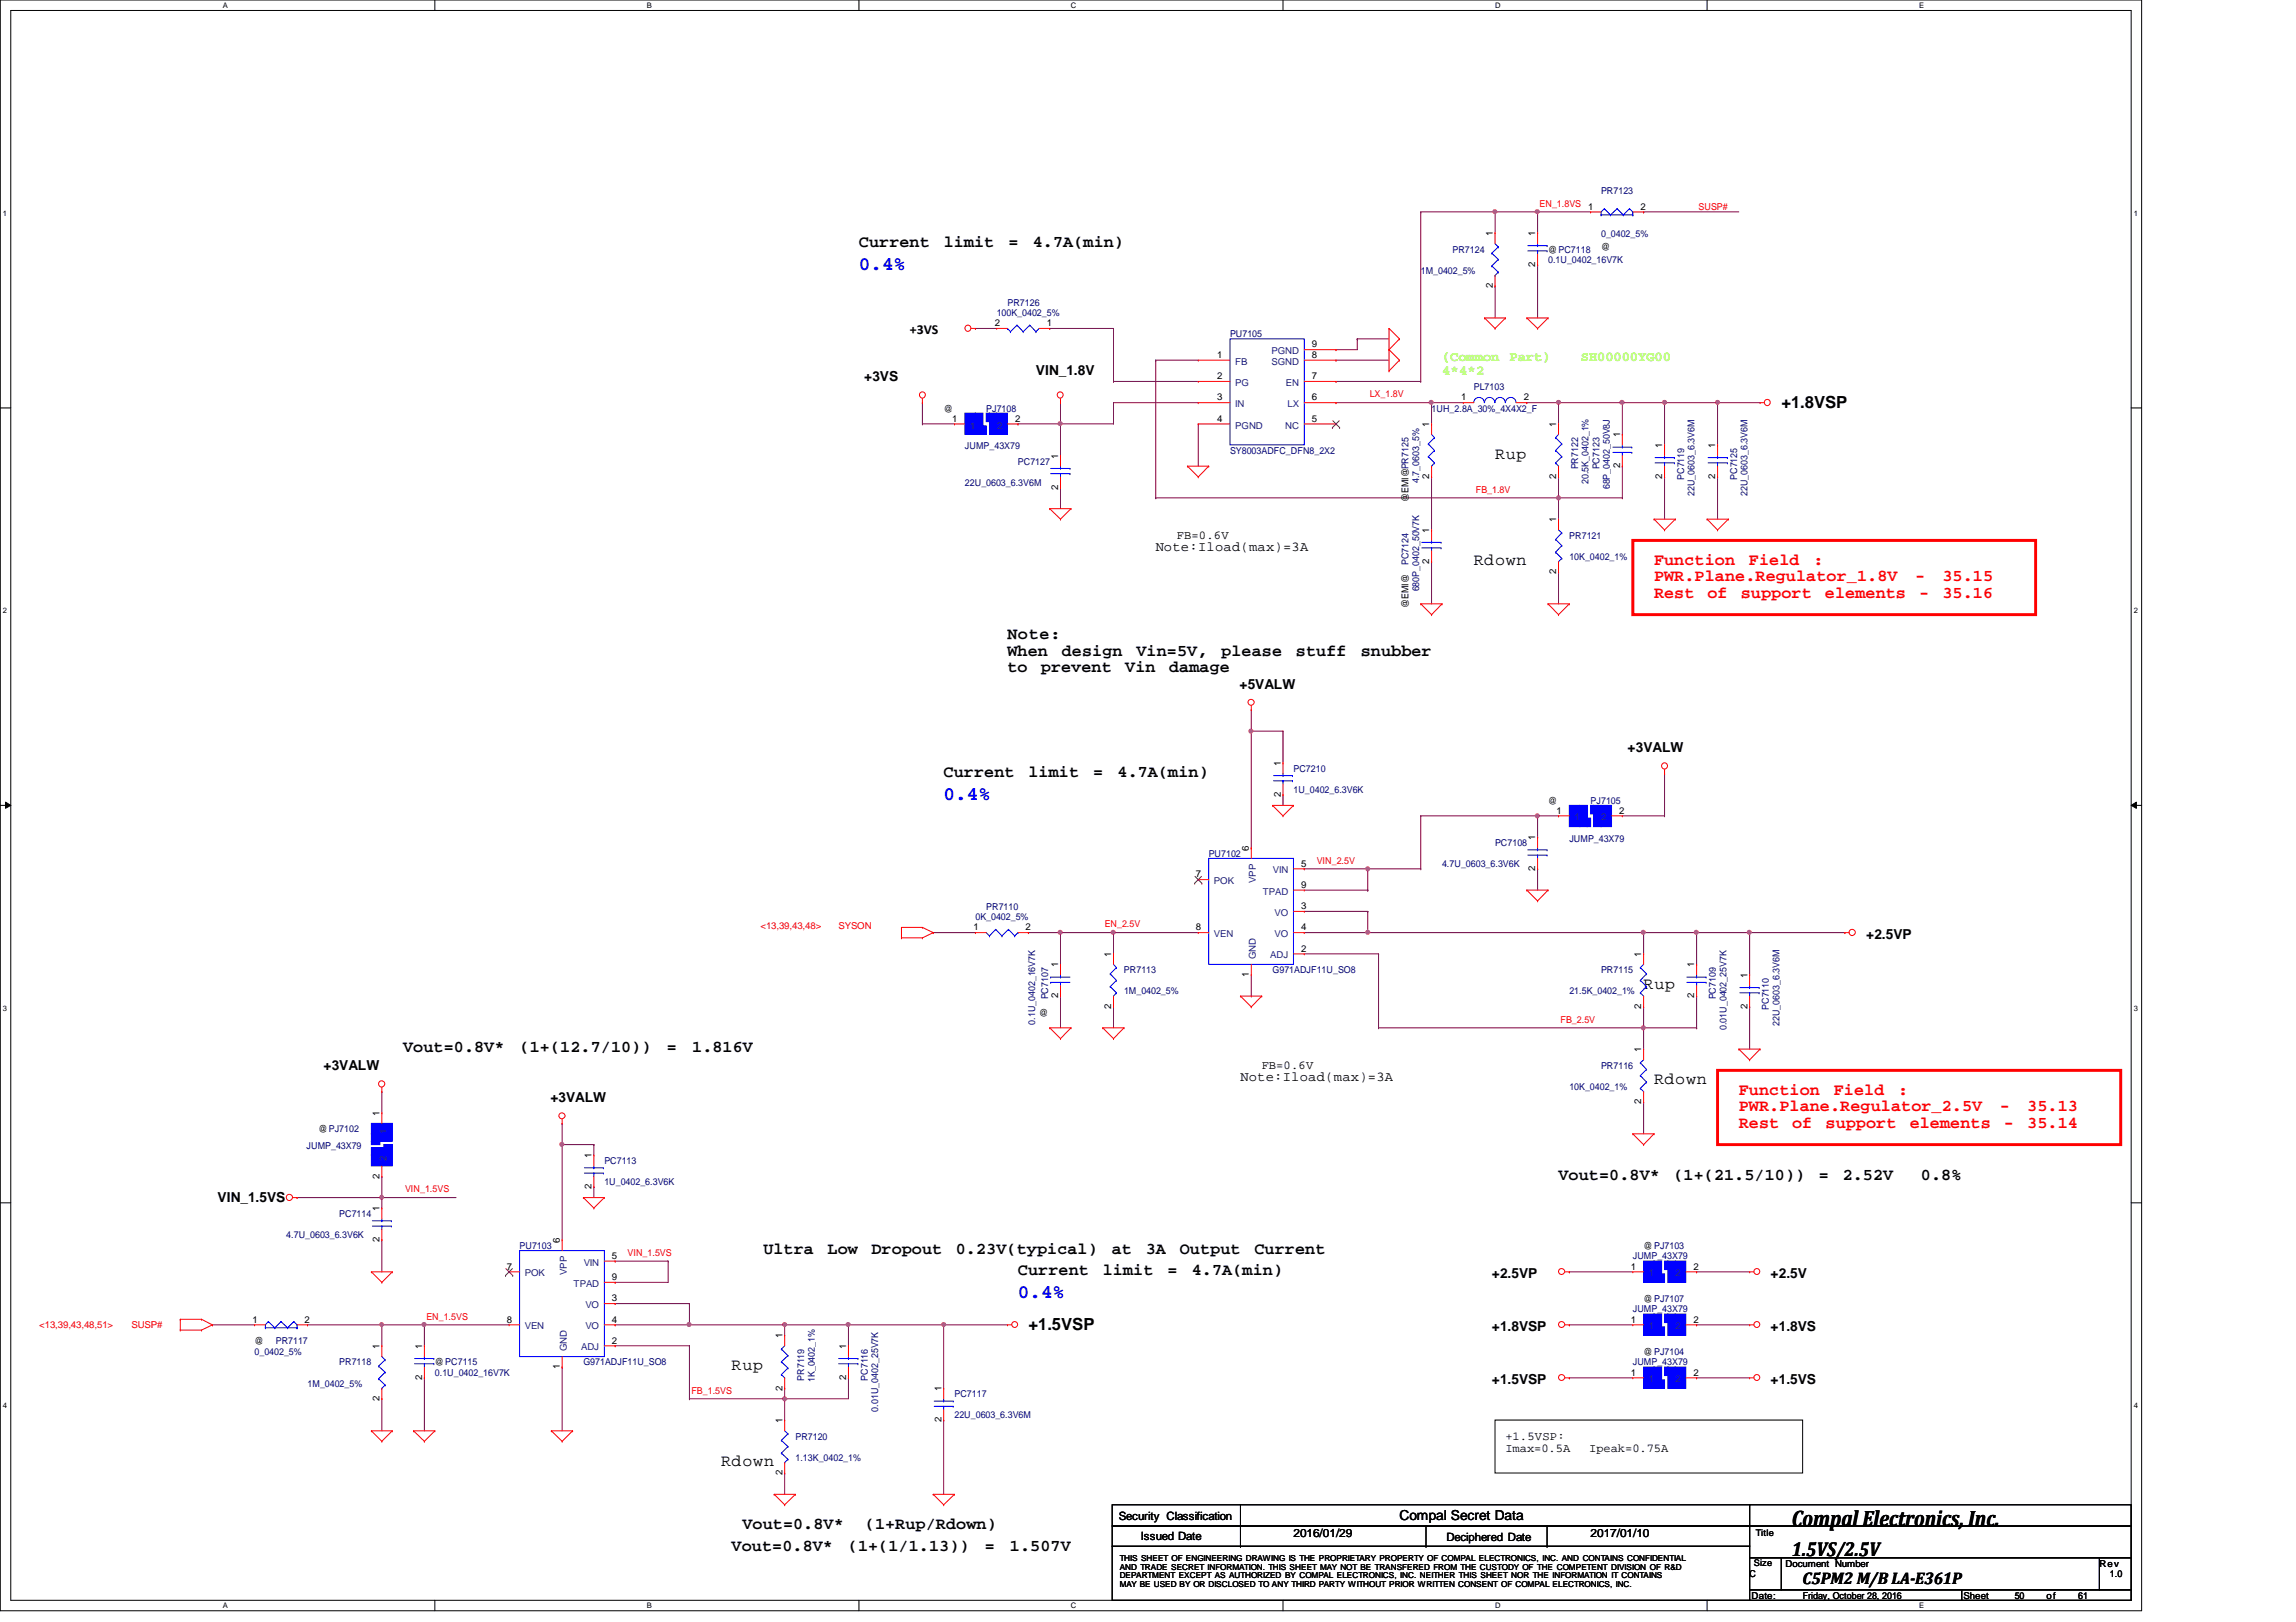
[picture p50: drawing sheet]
<svg xmlns="http://www.w3.org/2000/svg" width="297mm" height="210mm" viewBox="0 0 297 210" stroke-linecap="round" stroke-linejoin="round" font-family="sans-serif">
<defs><g id="words">
<text font-size="2.9" x="231.8" y="197.5">Compal Electronics, Inc.</text>
<text font-size="2.6" x="231.8" y="201.3">1.5VS/2.5V</text>
<g font-size="2.5" fill="#00f">
<text x="111.1" y="35">0.4%</text>
<text x="122.1" y="103.5">0.4%</text>
<text x="131.7" y="168">0.4%</text>
</g>
<g font-size="2.2">
<text x="111.1" y="31.9">Current</text>
<text x="122.1" y="31.9">limit</text>
<text x="130.5" y="31.9">=</text>
<text x="133.6" y="31.9">4.7A(min)</text>
<text x="230.5" y="52.7">+1.8VSP</text>
<text x="193.4" y="59.4">Rup</text>
<text x="190.7" y="73.1">Rdown</text>
<text x="130.3" y="82.7">Note:</text>
<text x="130.3" y="84.8">When</text>
<text x="130.3" y="87">to</text>
<text x="134.7" y="87">prevent</text>
<text x="137.4" y="84.8">design</text>
<text x="145.6" y="87">Vin</text>
<text x="147" y="84.8">Vin=5V,</text>
<text x="151.3" y="87">damage</text>
<text x="158" y="84.8">please</text>
<text x="167.7" y="84.8">stuff</text>
<text x="176" y="84.8">snubber</text>
<text x="122.1" y="100.5">Current</text>
<text x="133.1" y="100.5">limit</text>
<text x="141.4" y="100.5">=</text>
<text x="144.6" y="100.5">4.7A(min)</text>
<text x="212.6" y="127.9">Rup</text>
<text x="52.2" y="136.2">Vout=0.8V*</text>
<text x="67.2" y="136.2">(1+(12.7/10))</text>
<text x="86.2" y="136.2">=</text>
<text x="89.6" y="136.2">1.816V</text>
<text x="214" y="140.3">Rdown</text>
<text x="201.6" y="152.7">Vout=0.8V*</text>
<text x="216.5" y="152.7">(1+(21.5/10))</text>
<text x="235.3" y="152.7">=</text>
<text x="238.4" y="152.7">2.52V</text>
<text x="248.5" y="152.7">0.8%</text>
<text x="98.8" y="162.2">Ultra</text>
<text x="107.1" y="162.2">Low</text>
<text x="112.7" y="162.2">Dropout</text>
<text x="123.7" y="162.2">0.23V(typical)</text>
<text x="131.7" y="165">Current</text>
<text x="142.7" y="165">limit</text>
<text x="143.8" y="162.2">at</text>
<text x="148.2" y="162.2">3A</text>
<text x="151.1" y="165">=</text>
<text x="152.6" y="162.2">Output</text>
<text x="154.2" y="165">4.7A(min)</text>
<text x="162.3" y="162.2">Current</text>
<text x="133.1" y="172.1">+1.5VSP</text>
<text x="94.7" y="177.3">Rup</text>
<text x="93.3" y="189.7">Rdown</text>
<text x="96" y="197.9">Vout=0.8V*</text>
<text x="111.9" y="197.9">(1+Rup/Rdown)</text>
<text x="94.7" y="200.7">Vout=0.8V*</text>
<text x="109.7" y="200.7">(1+(1/1.13))</text>
<text x="127.4" y="200.7">=</text>
<text x="130.7" y="200.7">1.507V</text>
<text x="233.2" y="205">C5PM2 M/B LA-E361P</text>
</g>
<g font-size="2.2" fill="#f00">
<text x="214" y="73.1">Function</text>
<text x="214" y="75.2">PWR.Plane.Regulator_1.8V</text>
<text x="214" y="77.4">Rest</text>
<text x="220.9" y="77.4">of</text>
<text x="225.2" y="77.4">support</text>
<text x="226.3" y="73.1">Field</text>
<text x="234.6" y="73.1">:</text>
<text x="236.1" y="77.4">elements</text>
<text x="247.7" y="75.2">-</text>
<text x="248.3" y="77.4">-</text>
<text x="251.3" y="77.4">35.16</text>
<text x="251.3" y="75.2">35.15</text>
<text x="224.9" y="141.6">Function</text>
<text x="224.9" y="143.8">PWR.Plane.Regulator_2.5V</text>
<text x="237.2" y="141.6">Field</text>
<text x="245.6" y="141.6">:</text>
<text x="258.7" y="143.8">-</text>
<text x="262.3" y="143.8">35.13</text>
<text x="224.9" y="146">Rest</text>
<text x="231.9" y="146">of</text>
<text x="236.2" y="146">support</text>
<text x="247.1" y="146">elements</text>
<text x="259.3" y="146">-</text>
<text x="262.3" y="146">35.14</text>
</g>
<g font-size="1.8">
<text x="117.7" y="43.2">+3VS</text>
<text x="111.8" y="49.4">+3VS</text>
<text x="134" y="48.6">VIN_1.8V</text>
<text x="149.5" y="71.3">Note:Iload(max)=3A</text>
<text x="160.4" y="89.2">+5VALW</text>
<text x="210.6" y="97.4">+3VALW</text>
<text x="241.4" y="121.5">+2.5VP</text>
<text x="41.9" y="138.5">+3VALW</text>
<text x="71.2" y="142.6">+3VALW</text>
<text x="160.5" y="139.9">Note:Iload(max)=3A</text>
<text x="28.1" y="155.5">VIN_1.5VS</text>
<text x="193" y="165.4">+2.5VP</text>
<text x="229.1" y="165.4">+2.5V</text>
<text x="193" y="172.3">+1.8VSP</text>
<text x="229.1" y="172.3">+1.8VS</text>
<text x="193" y="179.1">+1.5VSP</text>
<text x="229.1" y="179.1">+1.5VS</text>
<text x="181.1" y="196.8">Compal Secret Data</text>
</g>
<g font-size="1.8" fill="#80ff00">
<text x="186.6" y="46.8">(Common</text>
<text x="195.3" y="46.8">Part)</text>
<text x="204.5" y="46.8">SH00000YG00</text>
<text x="186.6" y="48.6">4*4*2</text>
</g>
<g font-size="1.6">
<text x="152.3" y="69.8">FB=0.6V</text>
<text x="163.2" y="138.4">FB=0.6V</text>
<text x="194.8" y="188">Imax=0.5A</text>
<text x="194.8" y="186.4">+1.5VSP:</text>
<text x="205.6" y="188">Ipeak=0.75A</text>
</g>
<g font-size="1.5">
<text x="144.7" y="196.6">Security Classification</text>
<text x="147.6" y="199.3">Issued Date</text>
<text x="167.3" y="198.8">2016/01/29</text>
<text x="187.1" y="199.4">Deciphered Date</text>
<text x="205.8" y="198.8">2017/01/10</text>
</g>
<g font-size="1.2" fill="#f00">
<text x="199.2" y="26.8">EN_1.8VS</text>
<text x="219.7" y="27.2">SUSP#</text>
<text x="177.2" y="51.4">LX_1.8V</text>
<text x="190.9" y="63.8">FB_1.8V</text>
<text x="170.3" y="111.8">VIN_2.5V</text>
<text x="98.4" y="120.2">&lt;13,39,43,48&gt;</text>
<text x="108.5" y="120.2">SYSON</text>
<text x="142.9" y="120">EN_2.5V</text>
<text x="201.9" y="132.3">FB_2.5V</text>
<text x="52.4" y="154.3">VIN_1.5VS</text>
<text x="81.2" y="162.5">VIN_1.5VS</text>
<text x="5.1" y="171.9">&lt;13,39,43,48,51&gt;</text>
<text x="17" y="171.9">SUSP#</text>
<text x="55.2" y="170.8">EN_1.5VS</text>
<text x="89.4" y="180.3">FB_1.5VS</text>
</g>
<g font-size="1.2">
<text x="205.5" y="27.1">1</text>
<text x="212.2" y="27.1">2</text>
<text x="193.1" y="30.6" transform="rotate(-90 193.1 30.6)">1</text>
<text x="198.6" y="34.5" transform="rotate(-90 198.6 34.5)">2</text>
<text x="198.6" y="30.6" transform="rotate(-90 198.6 30.6)">1</text>
<text x="200.3" y="32.7">@PC7118</text>
<text x="207.1" y="32.4">@</text>
<text x="193.1" y="37.3" transform="rotate(-90 193.1 37.3)">2</text>
<text x="128.7" y="42.2">2</text>
<text x="135.4" y="42.2">1</text>
<text x="157.5" y="46.3">1</text>
<text x="169.7" y="46.3">8</text>
<text x="169.7" y="45">9</text>
<text x="122.1" y="53.3">@</text>
<text x="157.5" y="51.8">3</text>
<text x="157.5" y="49.1">2</text>
<text x="169.7" y="49.1">7</text>
<text x="169.7" y="51.8">6</text>
<text x="189" y="51.8">1</text>
<text x="197.1" y="51.8">2</text>
<text x="123.2" y="54.6">1</text>
<text x="131.3" y="54.6">2</text>
<text x="136.9" y="59.4" transform="rotate(-90 136.9 59.4)">1</text>
<text x="157.5" y="54.6">4</text>
<text x="169.7" y="54.6">5</text>
<text x="184.9" y="55.2" transform="rotate(-90 184.9 55.2)">1</text>
<text x="201.3" y="55.2" transform="rotate(-90 201.3 55.2)">1</text>
<text x="209.6" y="56.6" transform="rotate(-90 209.6 56.6)">1</text>
<text x="215.1" y="58" transform="rotate(-90 215.1 58)">1</text>
<text x="221.9" y="58" transform="rotate(-90 221.9 58)">1</text>
<text x="136.9" y="63.4" transform="rotate(-90 136.9 63.4)">2</text>
<text x="182.2" y="65" transform="rotate(-90 182.2 65)">@EMI@PR7125</text>
<text x="184.9" y="62" transform="rotate(-90 184.9 62)">2</text>
<text x="201.3" y="62" transform="rotate(-90 201.3 62)">2</text>
<text x="209.6" y="60.6" transform="rotate(-90 209.6 60.6)">2</text>
<text x="215.1" y="62" transform="rotate(-90 215.1 62)">2</text>
<text x="221.9" y="62" transform="rotate(-90 221.9 62)">2</text>
<text x="184.9" y="69" transform="rotate(-90 184.9 69)">1</text>
<text x="201.3" y="67.6" transform="rotate(-90 201.3 67.6)">1</text>
<text x="184.9" y="72.9" transform="rotate(-90 184.9 72.9)">2</text>
<text x="201.3" y="74.3" transform="rotate(-90 201.3 74.3)">2</text>
<text x="182.2" y="78.7" transform="rotate(-90 182.2 78.7)">@EMI@</text>
<text x="165.7" y="99.1" transform="rotate(-90 165.7 99.1)">1</text>
<text x="165.7" y="103.1" transform="rotate(-90 165.7 103.1)">2</text>
<text x="200.3" y="104">@</text>
<text x="201.4" y="105.3">1</text>
<text x="209.5" y="105.3">2</text>
<text x="154.7" y="113.5">7</text>
<text x="161.6" y="110.1" transform="rotate(-90 161.6 110.1)">6</text>
<text x="168.3" y="112.1">5</text>
<text x="198.6" y="112.7" transform="rotate(-90 198.6 112.7)">2</text>
<text x="198.6" y="108.8" transform="rotate(-90 198.6 108.8)">1</text>
<text x="168.3" y="117.6">3</text>
<text x="168.3" y="114.9">9</text>
<text x="125.9" y="120.4">1</text>
<text x="132.7" y="120.4">2</text>
<text x="136.9" y="125.2" transform="rotate(-90 136.9 125.2)">1</text>
<text x="143.8" y="123.8" transform="rotate(-90 143.8 123.8)">1</text>
<text x="154.7" y="120.4">8</text>
<text x="168.3" y="120.4">4</text>
<text x="168.3" y="123.1">2</text>
<text x="212.3" y="123.8" transform="rotate(-90 212.3 123.8)">1</text>
<text x="219.2" y="125.2" transform="rotate(-90 219.2 125.2)">1</text>
<text x="134.4" y="131.4">@</text>
<text x="136.9" y="129.2" transform="rotate(-90 136.9 129.2)">2</text>
<text x="143.8" y="130.6" transform="rotate(-90 143.8 130.6)">2</text>
<text x="161.6" y="126.5" transform="rotate(-90 161.6 126.5)">1</text>
<text x="212.3" y="130.6" transform="rotate(-90 212.3 130.6)">2</text>
<text x="219.2" y="129.2" transform="rotate(-90 219.2 129.2)">2</text>
<text x="226.1" y="130.6" transform="rotate(-90 226.1 130.6)">2</text>
<text x="226.1" y="126.6" transform="rotate(-90 226.1 126.6)">1</text>
<text x="212.3" y="136.2" transform="rotate(-90 212.3 136.2)">1</text>
<text x="212.3" y="142.9" transform="rotate(-90 212.3 142.9)">2</text>
<text x="41.2" y="146.5">@PJ7102</text>
<text x="49.1" y="144.4" transform="rotate(-90 49.1 144.4)">1</text>
<text x="76.5" y="149.9" transform="rotate(-90 76.5 149.9)">1</text>
<text x="49.1" y="152.5" transform="rotate(-90 49.1 152.5)">2</text>
<text x="76.5" y="153.9" transform="rotate(-90 76.5 153.9)">2</text>
<text x="49.1" y="160.7" transform="rotate(-90 49.1 160.7)">2</text>
<text x="49.1" y="156.8" transform="rotate(-90 49.1 156.8)">1</text>
<text x="72.4" y="160.9" transform="rotate(-90 72.4 160.9)">6</text>
<text x="212.6" y="161.6">@PJ7103</text>
<text x="65.6" y="164.3">7</text>
<text x="79.2" y="162.9">5</text>
<text x="79.2" y="165.7">9</text>
<text x="211" y="164.3">1</text>
<text x="219.1" y="164.3">2</text>
<text x="32.7" y="171.2">1</text>
<text x="32.9" y="173.9">@</text>
<text x="39.4" y="171.2">2</text>
<text x="65.6" y="171.2">8</text>
<text x="79.2" y="173.9">2</text>
<text x="79.2" y="168.4">3</text>
<text x="79.2" y="171.2">4</text>
<text x="101.2" y="173.2" transform="rotate(-90 101.2 173.2)">1</text>
<text x="211" y="171.2">1</text>
<text x="212.6" y="168.4">@PJ7107</text>
<text x="219.1" y="171.2">2</text>
<text x="49.1" y="174.6" transform="rotate(-90 49.1 174.6)">1</text>
<text x="54.6" y="178.6" transform="rotate(-90 54.6 178.6)">2</text>
<text x="54.6" y="174.6" transform="rotate(-90 54.6 174.6)">1</text>
<text x="56.3" y="176.7">@PC7115</text>
<text x="72.4" y="177.2" transform="rotate(-90 72.4 177.2)">1</text>
<text x="101.2" y="180" transform="rotate(-90 101.2 180)">2</text>
<text x="109.5" y="178.6" transform="rotate(-90 109.5 178.6)">2</text>
<text x="109.5" y="174.6" transform="rotate(-90 109.5 174.6)">1</text>
<text x="211" y="178">1</text>
<text x="212.6" y="175.3">@PJ7104</text>
<text x="219.1" y="178">2</text>
<text x="49.1" y="181.3" transform="rotate(-90 49.1 181.3)">2</text>
<text x="101.2" y="184.2" transform="rotate(-90 101.2 184.2)">1</text>
<text x="121.8" y="184.1" transform="rotate(-90 121.8 184.1)">2</text>
<text x="121.8" y="180" transform="rotate(-90 121.8 180)">1</text>
<text x="101.2" y="190.9" transform="rotate(-90 101.2 190.9)">2</text>
<text x="226.9" y="202.7">Size</text>
<text x="227.2" y="198.7">Title</text>
<text x="231" y="202.7">Document Number</text>
<text x="271.6" y="202.7">Rev</text>
<text x="226.4" y="204.1">C</text>
<text x="226.6" y="206.9">Date:</text>
<text x="233.2" y="206.9">Friday, October 28, 2016</text>
<text x="254" y="206.9">Sheet</text>
<text x="260.6" y="206.9">50</text>
<text x="264.7" y="206.9">of</text>
<text x="268.9" y="206.9">61</text>
<text x="273" y="204.1">1.0</text>
</g>
<g font-size="1.2" fill="#000080">
<text x="207.1" y="25.1">PR7123</text>
<text x="183.8" y="35.4">1M_0402_5%</text>
<text x="187.9" y="32.7">PR7124</text>
<text x="200.3" y="34">0.1U_0402_16V7K</text>
<text x="207.1" y="30.7">0_0402_5%</text>
<text x="128.9" y="40.9">100K_0402_5%</text>
<text x="130.3" y="39.5">PR7126</text>
<text x="159.1" y="43.6">PU7105</text>
<text x="127.6" y="53.3">PJ7108</text>
<text x="185.2" y="53.3">1UH_2.8A_30%_4X4X2_F</text>
<text x="190.7" y="50.5">PL7103</text>
<text x="124.8" y="58.2">JUMP_43X79</text>
<text x="159.1" y="58.7">SY8003ADFC_DFN8_2X2</text>
<text x="124.8" y="62.9">22U_0603_6.3V6M</text>
<text x="131.7" y="60.1">PC7127</text>
<text x="183.6" y="62.5" transform="rotate(-90 183.6 62.5)">4.7_0603_5%</text>
<text x="204.2" y="60.7" transform="rotate(-90 204.2 60.7)">PR7122</text>
<text x="205.5" y="62.7" transform="rotate(-90 205.5 62.7)">20.5K_0402_1%</text>
<text x="206.9" y="60.7" transform="rotate(-90 206.9 60.7)">PC7123</text>
<text x="208.3" y="63.3" transform="rotate(-90 208.3 63.3)">68P_0402_50V8J</text>
<text x="217.9" y="62.1" transform="rotate(-90 217.9 62.1)">PC7119</text>
<text x="219.2" y="64.2" transform="rotate(-90 219.2 64.2)">22U_0603_6.3V6M</text>
<text x="224.7" y="62.1" transform="rotate(-90 224.7 62.1)">PC7125</text>
<text x="226.1" y="64.2" transform="rotate(-90 226.1 64.2)">22U_0603_6.3V6M</text>
<text x="203" y="69.7">PR7121</text>
<text x="182.2" y="73.1" transform="rotate(-90 182.2 73.1)">PC7124</text>
<text x="183.6" y="76.5" transform="rotate(-90 183.6 76.5)">680P_0402_50V7K</text>
<text x="203" y="72.4">10K_0402_1%</text>
<text x="167.3" y="99.9">PC7210</text>
<text x="167.3" y="102.6">1U_0402_6.3V6K</text>
<text x="205.8" y="104">PJ7105</text>
<text x="156.4" y="110.9">PU7102</text>
<text x="186.6" y="112.2">4.7U_0603_6.3V6K</text>
<text x="193.4" y="109.5">PC7108</text>
<text x="203" y="108.9">JUMP_43X79</text>
<text x="126.2" y="119.1">0K_0402_5%</text>
<text x="127.6" y="117.7">PR7110</text>
<text x="145.4" y="125.9">PR7113</text>
<text x="164.6" y="125.9">G971ADJF11U_SO8</text>
<text x="207.1" y="125.9">PR7115</text>
<text x="135.6" y="129.3" transform="rotate(-90 135.6 129.3)">PC7107</text>
<text x="145.4" y="128.7">1M_0402_5%</text>
<text x="203" y="128.7">21.5K_0402_1%</text>
<text x="222" y="129.3" transform="rotate(-90 222 129.3)">PC7109</text>
<text x="228.9" y="130.7" transform="rotate(-90 228.9 130.7)">PC7110</text>
<text x="133.9" y="132.6" transform="rotate(-90 133.9 132.6)">0.1U_0402_16V7K</text>
<text x="223.3" y="133.3" transform="rotate(-90 223.3 133.3)">0.01U_0402_25V7K</text>
<text x="230.2" y="132.8" transform="rotate(-90 230.2 132.8)">22U_0603_6.3V6M</text>
<text x="203" y="141">10K_0402_1%</text>
<text x="207.1" y="138.3">PR7116</text>
<text x="39.7" y="148.7">JUMP_43X79</text>
<text x="78.2" y="150.6">PC7113</text>
<text x="78.2" y="153.4">1U_0402_6.3V6K</text>
<text x="37" y="160.2">4.7U_0603_6.3V6K</text>
<text x="43.9" y="157.5">PC7114</text>
<text x="67.2" y="161.6">PU7103</text>
<text x="211.2" y="163">JUMP_43X79</text>
<text x="35.7" y="173.9">PR7117</text>
<text x="211.2" y="169.8">JUMP_43X79</text>
<text x="32.9" y="175.3">0_0402_5%</text>
<text x="39.8" y="179.5">1M_0402_5%</text>
<text x="43.9" y="176.7">PR7118</text>
<text x="56.3" y="178.1">0.1U_0402_16V7K</text>
<text x="75.5" y="176.7">G971ADJF11U_SO8</text>
<text x="104.1" y="178.7" transform="rotate(-90 104.1 178.7)">PR7119</text>
<text x="105.4" y="178.9" transform="rotate(-90 105.4 178.9)">1K_0402_1%</text>
<text x="112.3" y="178.7" transform="rotate(-90 112.3 178.7)">PC7116</text>
<text x="211.2" y="176.7">JUMP_43X79</text>
<text x="113.6" y="182.7" transform="rotate(-90 113.6 182.7)">0.01U_0402_25V7K</text>
<text x="123.5" y="180.8">PC7117</text>
<text x="123.5" y="183.6">22U_0603_6.3V6M</text>
<text x="102.9" y="186.3">PR7120</text>
<text x="102.9" y="189">1.13K_0402_1%</text>
</g>
<g font-size="1.2" fill="#004080">
<text x="159.8" y="47.2">FB</text>
<text x="164.5" y="47.2">SGND</text>
<text x="164.5" y="45.8">PGND</text>
<text x="159.8" y="52.7">IN</text>
<text x="159.8" y="50">PG</text>
<text x="166.4" y="50">EN</text>
<text x="166.6" y="52.7">LX</text>
<text x="125.5" y="55.5">1</text>
<text x="129" y="55.5">2</text>
<text x="159.8" y="55.5">PGND</text>
<text x="166.3" y="55.5">NC</text>
<text x="203.7" y="106.2">1</text>
<text x="207.1" y="106.2">2</text>
<text x="164.7" y="113">VIN</text>
<text x="157.1" y="114.4">POK</text>
<text x="162.5" y="114.3" transform="rotate(-90 162.5 114.3)">VPP</text>
<text x="163.4" y="115.8">TPAD</text>
<text x="164.9" y="118.5">VO</text>
<text x="157.1" y="121.3">VEN</text>
<text x="162.5" y="124.1" transform="rotate(-90 162.5 124.1)">GND</text>
<text x="164.3" y="124">ADJ</text>
<text x="164.9" y="121.3">VO</text>
<text x="50" y="146.7" transform="rotate(-90 50 146.7)">1</text>
<text x="50" y="150.2" transform="rotate(-90 50 150.2)">2</text>
<text x="67.9" y="165.2">POK</text>
<text x="73.3" y="165.1" transform="rotate(-90 73.3 165.1)">VPP</text>
<text x="74.2" y="166.5">TPAD</text>
<text x="75.5" y="163.8">VIN</text>
<text x="213.3" y="165.2">1</text>
<text x="216.7" y="165.2">2</text>
<text x="67.9" y="172">VEN</text>
<text x="75.7" y="169.3">VO</text>
<text x="75.7" y="172">VO</text>
<text x="213.3" y="172">1</text>
<text x="216.7" y="172">2</text>
<text x="73.3" y="174.9" transform="rotate(-90 73.3 174.9)">GND</text>
<text x="75.2" y="174.8">ADJ</text>
<text x="213.3" y="178.9">1</text>
<text x="216.7" y="178.9">2</text>
</g>
<g font-size="1.1">
<text x="144.9" y="202">THIS SHEET OF ENGINEERING DRAWING IS THE PROPRIETARY PROPERTY OF COMPAL ELECTRONICS, INC. AND CONTAINS CONFIDENTIAL</text>
<text x="144.9" y="203.1">AND TRADE SECRET INFORMATION. THIS SHEET MAY NOT BE TRANSFERED FROM THE CUSTODY OF THE COMPETENT DIVISION OF R&amp;D</text>
<text x="144.9" y="204.2">DEPARTMENT EXCEPT AS AUTHORIZED BY COMPAL ELECTRONICS, INC. NEITHER THIS SHEET NOR THE INFORMATION IT CONTAINS</text>
<text x="144.9" y="205.3">MAY BE USED BY OR DISCLOSED TO ANY THIRD PARTY WITHOUT PRIOR WRITTEN CONSENT OF COMPAL ELECTRONICS, INC.</text>
</g>
<g font-size="1">
<text x="28.8" y="1">A</text>
<text x="83.7" y="1">B</text>
<text x="138.6" y="1">C</text>
<text x="193.4" y="1">D</text>
<text x="248.3" y="1">E</text>
<text x=".4" y="27.9">1</text>
<text x="276.1" y="27.9">1</text>
<text x=".4" y="79.4">2</text>
<text x="276.1" y="79.4">2</text>
<text x=".4" y="130.8">3</text>
<text x="276.1" y="130.8">3</text>
<text x=".4" y="182.2">4</text>
<text x="276.1" y="182.2">4</text>
<text x="28.8" y="208.1">A</text>
<text x="83.7" y="208.1">B</text>
<text x="138.6" y="208.1">C</text>
<text x="193.4" y="208.1">D</text>
<text x="248.3" y="208.1">E</text>
</g>
</g></defs>
<path d="M0 0h277.1v208.4h-277.1zM1.4 1.4h274.3v205.7h-274.3z" fill="none" stroke="#000" stroke-width=".13"/>
<g fill="#fff">
<path d="M28.8 .1h.7v1.1h-.7z"/>
<path d="M28.8 207.2h.7v1.1h-.7z"/>
</g>
<path d="M56.3 0v1.4M56.3 207.1v1.3" fill="none" stroke="#000" stroke-width=".13"/>
<g fill="#fff">
<path d="M83.7 .1h.6v1.1h-.6z"/>
<path d="M83.7 207.2h.6v1.1h-.6z"/>
</g>
<path d="M111.1 0v1.4M111.1 207.1v1.3" fill="none" stroke="#000" stroke-width=".13"/>
<g fill="#fff">
<path d="M138.6 .1h.7v1.1h-.7z"/>
<path d="M138.6 207.2h.7v1.1h-.7z"/>
</g>
<path d="M166 0v1.4M166 207.1v1.3" fill="none" stroke="#000" stroke-width=".13"/>
<g fill="#fff">
<path d="M193.4 .1h.7v1.1h-.7z"/>
<path d="M193.4 207.2h.7v1.1h-.7z"/>
</g>
<path d="M220.8 0v1.4M220.8 207.1v1.3" fill="none" stroke="#000" stroke-width=".13"/>
<g fill="#fff">
<path d="M248.3 .1h.6v1.1h-.6z"/>
<path d="M248.3 207.2h.6v1.1h-.6z"/>
<path d="M.4 27.1h.5v1.1h-.5z"/>
<path d="M276.1 27.1h.5v1.1h-.5z"/>
<path d="M.4 78.5h.5v1.1h-.5z"/>
<path d="M276.1 78.5h.5v1.1h-.5z"/>
</g>
<path d="M0 52.8h1.4M275.7 52.8h1.4" fill="none" stroke="#000" stroke-width=".13"/>
<g fill="#fff">
<path d="M.4 129.9h.5v1.1h-.5z"/>
<path d="M276.1 129.9h.5v1.1h-.5z"/>
</g>
<path d="M0 104.2h1.4M.7 103.8l.7 .4-.7 .4zM275.7 104.2l.7-.4v.8zM275.7 104.2h1.4" fill="none" stroke="#000" stroke-width=".13"/>
<path d="M.7 103.8l.7 .4-.7 .4zM275.7 104.2l.7-.4v.8z" fill="#000"/>
<g fill="#fff">
<path d="M.4 181.4h.5v1.1h-.5z"/>
<path d="M276.1 181.4h.5v1.1h-.5z"/>
</g>
<path d="M0 155.7h1.4M275.7 155.7h1.4M193.4 183.8h39.8v6.8h-39.8z" fill="none" stroke="#000" stroke-width=".13"/>
<path d="M211.2 69.9h52.2v9.6h-52.2zM222.2 138.5h52.2v9.6h-52.2z" fill="none" stroke="#f00" stroke-width=".38"/>
<path d="M49.4 155h.1M49.4 155h9.6M49.4 160.4h.1M49.4 160.4v4.2M101.5 179.7h.1M101.5 179.7v1.3" fill="none" stroke="#800040" stroke-width=".13"/>
<path d="M49.2 154.7h.2l.2 .1-.1 .3-.1 .1-.2-.1z" fill-rule="evenodd" fill="#f0f"/>
<path d="M49.2 154.7h.2l.2 .1-.1 .3-.1 .1-.2-.1z" fill="none" stroke="#f0f" stroke-width=".13"/>
<g fill="none" stroke="#800040" stroke-width=".13">
<path d="M49.4 152.2h.1M49.4 155h.1M49.4 152.2v4.1M76.8 153.6h.1M76.8 153.6v1.4M79.6 168.7h9.6M79.6 168.7h.1M89.2 168.7h.1M89.2 168.7v2.7M109.8 171.4h12.3M109.8 171.4h.1M101.5 181h8.3"/>
<path d="M101.5 181h.1"/>
</g>
<circle cx="101.5" cy="181" r=".26" fill="#f0f"/>
<circle cx="101.5" cy="181" r=".26" fill="none" stroke="#f0f" stroke-width=".13"/>
<g fill="none" stroke="#800040" stroke-width=".13">
<path d="M72.7 148.1h.1M72.7 148.1v12.3M72.7 176.9h.1M72.7 176.9v8.3M79.6 174.2h9.6M79.6 174.2h.1M89.2 174.2h.1M89.2 174.2v6.8M109.8 178.3h.1M109.8 178.3v2.7M101.5 190.6h.1M101.5 190.6v2.8"/>
<path d="M122.1 183.8h.1M122.1 183.8v9.6"/>
</g>
<circle cx="72.7" cy="148.1" r=".26" fill="#f0f"/>
<circle cx="72.7" cy="148.1" r=".26" fill="none" stroke="#f0f" stroke-width=".13"/>
<path d="M76.8 148.1h.1M76.8 148.1v1.4M122.1 171.4h8.2M122.1 171.4h.1M89.2 181h.1M89.2 181h12.3" fill="none" stroke="#800040" stroke-width=".13"/>
<circle cx="122.1" cy="171.4" r=".26" fill="#f0f"/>
<circle cx="122.1" cy="171.4" r=".26" fill="none" stroke="#f0f" stroke-width=".13"/>
<path d="M101.5 171.4h8.3M101.5 171.4h.1M122.1 171.4h.1M122.1 171.4v8.3" fill="none" stroke="#800040" stroke-width=".13"/>
<circle cx="109.7" cy="171.4" r=".26" fill="#f0f"/>
<circle cx="109.7" cy="171.4" r=".26" fill="none" stroke="#f0f" stroke-width=".13"/>
<circle cx="101.5" cy="171.4" r=".26" fill="#f0f"/>
<circle cx="101.5" cy="171.4" r=".26" fill="none" stroke="#f0f" stroke-width=".13"/>
<g fill="none" stroke="#800040" stroke-width=".13">
<path d="M49.4 141.3h.1M49.4 141.3v2.7M27.5 171.4h.1M27.5 171.4h5.4M39.8 171.4h.1M39.8 171.4h26.1M49.4 171.4h.1M49.4 171.4v2.8M54.9 171.4h.1M54.9 178.3h.1M54.9 171.4v2.8M54.9 178.3v6.9"/>
<path d="M89.2 171.4h.1M89.2 171.4h12.3M101.5 171.4h.1M101.5 171.4v1.4M109.8 171.4h.1M109.8 171.4v2.8M49.4 181h.1M49.4 181v4.2M101.5 181h.1M101.5 181v2.8"/>
</g>
<circle cx="54.9" cy="171.4" r=".26" fill="#f0f"/>
<circle cx="54.9" cy="171.4" r=".26" fill="none" stroke="#f0f" stroke-width=".13"/>
<path d="M49.2 171.2h.2l.2 .1-.1 .3-.1 .1-.2-.1z" fill-rule="evenodd" fill="#f0f"/>
<path d="M49.2 171.2h.2l.2 .1-.1 .3-.1 .1-.2-.1z" fill="none" stroke="#f0f" stroke-width=".13"/>
<path d="M38.4 155h.1M38.4 155h11M79.6 171.4h9.6M79.6 171.4h.1M203 178.3h.1M203 178.3h8.2M219.5 178.3h.1M219.5 178.3h6.9" fill="none" stroke="#800040" stroke-width=".13"/>
<circle cx="89.1" cy="171.4" r=".26" fill="#f0f"/>
<circle cx="89.1" cy="171.4" r=".26" fill="none" stroke="#f0f" stroke-width=".13"/>
<g fill="none" stroke="#800040" stroke-width=".13">
<path d="M133.1 120.7h4.1M133.1 120.7h.1M137.2 128.9h.1M137.2 120.7h.1M137.2 120.7v4.1M137.2 128.9v4.1M144.1 120.7h.1M144.1 130.3h.1M144.1 120.7v2.7M144.1 130.3v2.7M168.7 120.7h8.2M176.9 120.7h.1"/>
<path d="M212.6 133h.1M212.6 120.7h.1M212.6 130.3h.1M212.6 120.7h6.9M212.6 120.7v2.7M212.6 130.3v5.5M212.6 133h6.9M219.5 120.7h.1M219.5 133h.1M226.4 120.7h.1M226.4 120.7h12.3M226.4 120.7v5.5"/>
<path d="M238.7 120.7h.1M72.7 148.1h4.1M72.7 148.1h.1M72.7 145.4h.1M72.7 145.4v2.7M212.6 142.6h.1M212.6 142.6v4.1M79.6 163.2h.1M79.6 165.9h.1M79.6 163.2h6.8M86.4 163.2h.1M86.4 163.2v2.7h-6.8"/>
<path d="M203 164.6h.1M203 164.6h8.2M219.5 164.6h.1M219.5 164.6h6.9"/>
</g>
<circle cx="226.3" cy="120.7" r=".26" fill="#f0f"/>
<circle cx="226.3" cy="120.7" r=".26" fill="none" stroke="#f0f" stroke-width=".13"/>
<path d="M137.2 120.7h.1M137.2 120.7h6.9" fill="none" stroke="#800040" stroke-width=".13"/>
<circle cx="144" cy="120.7" r=".26" fill="#f0f"/>
<circle cx="144" cy="120.7" r=".26" fill="none" stroke="#f0f" stroke-width=".13"/>
<circle cx="137.2" cy="120.7" r=".26" fill="#f0f"/>
<circle cx="137.2" cy="120.7" r=".26" fill="none" stroke="#f0f" stroke-width=".13"/>
<g fill="none" stroke="#800040" stroke-width=".13">
<path d="M193.4 27.4h12.4M193.4 37h.1M193.4 27.4h.1M193.4 27.4v2.7M193.4 37v4.1M198.9 27.4h.1M198.9 34.3h.1M198.9 27.4v2.7M198.9 34.3v6.8M212.6 27.4h12.4M212.6 27.4h.1M215.3 100.1h.1"/>
<path d="M215.3 100.1v5.5M226.4 130.3h.1M226.4 130.3v5.5"/>
</g>
<circle cx="198.9" cy="27.4" r=".26" fill="#f0f"/>
<circle cx="198.9" cy="27.4" r=".26" fill="none" stroke="#f0f" stroke-width=".13"/>
<g fill="none" stroke="#800040" stroke-width=".13">
<path d="M126.2 42.5h2.7M126.2 42.5h.1M131.7 54.9h5.5M131.7 54.9h.1M135.8 42.5h8.3M135.8 42.5h.1M137.2 54.9h.1M137.2 54.9v4.1M144.1 52.1h.1M144.1 49.4h.1M144.1 42.5h.1M144.1 42.5v6.9"/>
<path d="M144.1 52.1v2.8M144.1 52.1h10.9M144.1 49.4h10.9M197.5 52.1h12.4M197.5 52.1h.1M201.6 52.1h.1M209.9 52.1h.1M209.9 52.1v4.1M149.5 64.4h52.1M149.5 64.4h.1M201.6 64.4h.1M201.6 64.4v2.8"/>
<path d="M203 171.4h.1M203 171.4h8.2M219.5 171.4h.1M219.5 171.4h6.9"/>
</g>
<circle cx="209.8" cy="52.1" r=".26" fill="#f0f"/>
<circle cx="209.8" cy="52.1" r=".26" fill="none" stroke="#f0f" stroke-width=".13"/>
<circle cx="201.6" cy="52.1" r=".26" fill="#f0f"/>
<circle cx="201.6" cy="52.1" r=".26" fill="none" stroke="#f0f" stroke-width=".13"/>
<g fill="none" stroke="#800040" stroke-width=".13">
<path d="M172.8 52.1h16.5M172.8 52.1h.1M185.2 52.1h.1M201.6 52.1h.1M201.6 52.1v2.8M209.9 52.1h5.4M209.9 52.1h.1M215.3 52.1h.1M215.3 52.1v5.5M201.6 74h.1M201.6 74v4.1M209.9 60.3h.1"/>
<path d="M209.9 60.3v4.1"/>
</g>
<circle cx="215.3" cy="52.1" r=".26" fill="#f0f"/>
<circle cx="215.3" cy="52.1" r=".26" fill="none" stroke="#f0f" stroke-width=".13"/>
<path d="M155 54.9h.1M155 54.9v5.4M185.2 52.1h.1M185.2 52.1v2.8M185.2 72.7h.1M185.2 61.7h.1M185.2 61.7v6.9M185.2 72.7v5.4M201.6 61.7h.1M201.6 61.7v2.7" fill="none" stroke="#800040" stroke-width=".13"/>
<circle cx="185.2" cy="52.1" r=".26" fill="#f0f"/>
<circle cx="185.2" cy="52.1" r=".26" fill="none" stroke="#f0f" stroke-width=".13"/>
<path d="M222.2 52.1h.1M222.2 52.1v5.5M222.2 52.1h5.5M222.2 61.7h.1M222.2 61.7v5.5" fill="none" stroke="#800040" stroke-width=".13"/>
<circle cx="222.2" cy="52.1" r=".26" fill="#f0f"/>
<circle cx="222.2" cy="52.1" r=".26" fill="none" stroke="#f0f" stroke-width=".13"/>
<g fill="none" stroke="#800040" stroke-width=".13">
<path d="M137.2 52.1h.1M137.2 54.9h.1M137.2 52.1v2.8M137.2 54.9h6.9M149.5 46.6h.1M149.5 46.6v17.8M149.5 46.6h5.5M172.8 49.4h.1M172.8 45.3h.1M172.8 46.6h.1M172.8 46.6h6.9M172.8 49.4h11"/>
<path d="M175.6 43.9h.1M175.6 43.9v1.4h-2.8M175.6 43.9h4.1M215.3 52.1h.1M215.3 52.1h6.9M137.2 63.1h.1M137.2 63.1v2.7M215.3 61.7h.1M215.3 61.7v5.5"/>
</g>
<circle cx="137.2" cy="54.8" r=".26" fill="#f0f"/>
<circle cx="137.2" cy="54.8" r=".26" fill="none" stroke="#f0f" stroke-width=".13"/>
<path d="M183.8 27.4h9.6M183.8 27.4h.1M183.8 27.4v22M119.3 54.9h.1M119.3 52.1h.1M119.3 52.1v2.8M119.3 54.9h4.2M183.8 49.4h.1" fill="none" stroke="#800040" stroke-width=".13"/>
<path d="M193.2 27.2l.2-.1 .2 .1-.1 .4h-.1h-.2z" fill-rule="evenodd" fill="#f0f"/>
<path d="M193.2 27.2l.2-.1 .2 .1-.1 .4h-.1h-.2z" fill="none" stroke="#f0f" stroke-width=".13"/>
<path d="M201.6 64.4h8.3M209.9 64.4h.1" fill="none" stroke="#800040" stroke-width=".13"/>
<circle cx="201.6" cy="64.4" r=".26" fill="#f0f"/>
<circle cx="201.6" cy="64.4" r=".26" fill="none" stroke="#f0f" stroke-width=".13"/>
<path d="M168.7 112.4h8.2M168.7 112.4h.1" fill="none" stroke="#800040" stroke-width=".13"/>
<circle cx="176.9" cy="112.4" r=".26" fill="#f0f"/>
<circle cx="176.9" cy="112.4" r=".26" fill="none" stroke="#f0f" stroke-width=".13"/>
<path d="M161.9 94.6v15.1M161.9 109.7h.1M166 102.9h.1M166 102.9v1.3M168.7 115.2h8.2M176.9 115.2h.1M176.9 112.4v2.8M161.9 128.9h.1M161.9 126.2v2.7" fill="none" stroke="#800040" stroke-width=".13"/>
<circle cx="161.8" cy="94.6" r=".26" fill="#f0f"/>
<circle cx="161.8" cy="94.6" r=".26" fill="none" stroke="#f0f" stroke-width=".13"/>
<g fill="none" stroke="#800040" stroke-width=".13">
<path d="M161.9 94.6h4.1M161.9 94.6h.1M161.9 91.9h.1M161.9 91.9v2.7M166 94.6h.1M166 94.6v4.1M176.9 112.4h6.9M183.8 112.4h.1M183.8 105.6h.1M183.8 105.6v6.8M183.8 105.6h15.1M198.9 112.4h.1"/>
<path d="M198.9 105.6h.1M198.9 112.4v2.8M120.7 120.7h.1M120.7 120.7h5.5M144.1 120.7h.1M144.1 120.7h10.9"/>
</g>
<circle cx="198.9" cy="105.6" r=".26" fill="#f0f"/>
<circle cx="198.9" cy="105.6" r=".26" fill="none" stroke="#f0f" stroke-width=".13"/>
<path d="M198.9 108.3h.1M201.6 105.6h.1M201.6 105.6h-2.7v2.7M209.9 105.6h5.4M215.3 105.6h.1M219.5 120.7h.1M219.5 120.7v4.1M219.5 120.7h6.9M226.4 120.7h.1" fill="none" stroke="#800040" stroke-width=".13"/>
<circle cx="219.5" cy="120.7" r=".26" fill="#f0f"/>
<circle cx="219.5" cy="120.7" r=".26" fill="none" stroke="#f0f" stroke-width=".13"/>
<path d="M168.7 117.9h8.2M176.9 117.9h.1M176.9 117.9v2.8M176.9 120.7h35.7M176.9 120.7h.1M219.5 133h.1M219.5 128.9v4.1" fill="none" stroke="#800040" stroke-width=".13"/>
<circle cx="212.6" cy="120.7" r=".26" fill="#f0f"/>
<circle cx="212.6" cy="120.7" r=".26" fill="none" stroke="#f0f" stroke-width=".13"/>
<circle cx="176.9" cy="120.7" r=".26" fill="#f0f"/>
<circle cx="176.9" cy="120.7" r=".26" fill="none" stroke="#f0f" stroke-width=".13"/>
<path d="M168.7 123.4h9.6M178.3 123.4h.1M178.3 133h.1M178.3 123.4v9.6M178.3 133h34.3M212.6 133h.1" fill="none" stroke="#800040" stroke-width=".13"/>
<circle cx="212.6" cy="133" r=".26" fill="#f0f"/>
<circle cx="212.6" cy="133" r=".26" fill="none" stroke="#f0f" stroke-width=".13"/>
<g fill="none" stroke="#f00" stroke-width=".13">
<path d="M198.9 30.1h.1M198.9 34.3h.1M198.9 30.1v1.4M198.9 32.9v1.4M119.3 52.1h.1M119.3 51.6v.5M125.6 42.5h.6M126.2 42.5h.1M137.2 52.1h.1M137.2 51.6v.5M179.7 42.5h.1M179.7 45.3h.1"/>
<path d="M179.7 48h.1M179.7 42.5v5.5M179.7 42.5l1.4 1.4M179.7 45.3l1.4 1.3M181.1 43.9h.1M181.1 46.6h.1M181.1 43.9l-1.4 1.4M181.1 46.6l-1.4 1.4M189.3 52.1h.1M189.3 52.1h1.4M192.1 41.1h.1M192.1 41.1h2.7"/>
<path d="M192.1 41.1l1.3 1.4M193.4 42.5h.1M194.8 41.1h.1M194.8 41.1l-1.4 1.4M196.2 52.1h1.3M197.5 41.1l1.4 1.4M197.5 41.1h.1M197.5 52.1h.1M197.5 41.1h2.8M198.9 42.5h.1M200.3 41.1h.1M200.3 41.1l-1.4 1.4"/>
<path d="M222.2 57.6h.1M222.2 57.6v1.4M227.7 52.1h.6M227.7 52.1h.1M135.8 65.8l1.4 1.4M135.8 65.8h.1M135.8 65.8h2.8M137.2 67.2h.1M138.6 65.8h.1M138.6 65.8l-1.4 1.4M153.6 60.3h.1M153.6 60.3h2.8"/>
<path d="M153.6 60.3l1.4 1.4M155 61.7h.1M156.4 60.3h.1M156.4 60.3l-1.4 1.4M183.8 78.1l1.4 1.4M183.8 78.1h.1M183.8 78.1h2.8M185.2 79.5h.1M186.6 78.1h.1M186.6 78.1l-1.4 1.4M200.3 78.1l1.3 1.4M200.3 78.1h.1"/>
<path d="M200.3 78.1h2.7M201.6 79.5h.1M201.6 67.2h.1M201.6 74h.1M201.6 67.2v1.4M201.6 72.7v1.3M203 78.1h.1M203 78.1l-1.4 1.4M214 67.2l1.3 1.4M214 67.2h.1M214 67.2h2.7M215.3 68.6h.1"/>
<path d="M216.7 67.2h.1M216.7 67.2l-1.4 1.4M220.8 67.2l1.4 1.4M220.8 67.2h.1M220.8 67.2h2.8M222.2 68.6h.1M222.2 61.7h.1M222.2 60.3v1.4M223.6 67.2h.1M223.6 67.2l-1.4 1.4M161.9 91.9h.1M161.9 91.3v.6"/>
<path d="M166 98.7h.1M166 98.7v1.4M215.3 99.6v.5M164.6 104.2l1.4 1.4M164.6 104.2h.1M164.6 104.2h2.7M166 105.6h.1M166 102.9h.1M166 101.5v1.4M167.3 104.2h.1M167.3 104.2l-1.3 1.4M197.5 115.2l1.4 1.4"/>
<path d="M197.5 115.2h.1M197.5 115.2h2.8M198.9 116.6h.1M200.3 115.2h.1M200.3 115.2l-1.4 1.4M215.3 100.1h.1M116.6 120h2.7M116.6 120h.1M116.6 121.4h.1M116.6 121.4h2.7M116.6 120v1.4M119.3 120l1.4 .7"/>
<path d="M119.3 121.4h.1M119.3 120h.1M120.7 120.7h.1M120.7 120.7l-1.4 .7M135.8 133h.1M135.8 133l1.4 1.4M135.8 133h2.8M137.2 134.4h.1M137.2 124.8h.1M137.2 128.9h.1M137.2 124.8v1.4M137.2 127.6v1.3"/>
<path d="M138.6 133l-1.4 1.4M138.6 133h.1M142.7 133h2.7M142.7 133h.1M142.7 133l1.4 1.4M144.1 134.4h.1M145.4 133h.1M145.4 133l-1.3 1.4M160.5 128.9h.1M160.5 128.9h2.7M160.5 128.9l1.4 1.4M161.9 130.3h.1"/>
<path d="M163.2 128.9h.1M163.2 128.9l-1.3 1.4M212.6 135.8h.1M212.6 135.8v1.4M225 135.8h.1M225 135.8h2.7M225 135.8l1.4 1.4M226.4 137.2h.1M227.7 135.8h.1M227.7 135.8l-1.3 1.4M238.7 120.7h.5M238.7 120.7h.1"/>
<path d="M37.9 155h.5M38.4 155h.1M49.4 141.3h.1M49.4 156.3h.1M49.4 140.7v.6M49.4 156.3v1.4M49.4 159.1v1.3M72.7 145.4h.1M72.7 144.8v.6M75.5 155h.1M75.5 155h2.7M75.5 155l1.3 1.3"/>
<path d="M76.8 156.3h.1M78.2 155h.1M78.2 155l-1.4 1.3M211.2 146.7l1.4 1.4M211.2 146.7h.1M211.2 146.7h2.8M212.6 148.1h.1M212.6 142.6h.1M212.6 141.3v1.3M214 146.7h.1M214 146.7l-1.4 1.4M23.3 172.1h2.8"/>
<path d="M23.3 172.1h.1M23.3 170.7h.1M23.3 170.7h2.8M23.3 170.7v1.4M26.1 170.7h.1M26.1 172.1h.1M26.1 170.7l1.4 .7M27.5 171.4h.1M27.5 171.4l-1.4 .7M48 164.6l1.4 1.3M48 164.6h.1M48 164.6h2.8"/>
<path d="M49.4 165.9h.1M49.4 160.4h.1M49.4 174.2h.1M49.4 174.2v1.4M49.4 179.7v1.3M50.8 164.6h.1M50.8 164.6l-1.4 1.3M101.5 172.8h.1M101.5 179.7h.1M101.5 172.8v1.4M101.5 178.3v1.4M122.1 179.7h.1"/>
<path d="M122.1 179.7v1.3M130.3 171.4h.1M130.3 171.4h.6M202.5 171.4h.5M202.5 164.6h.5M202.5 178.3h.5M203 178.3h.1M203 164.6h.1M203 171.4h.1M226.4 171.4h.5M226.4 164.6h.5M226.4 178.3h.5"/>
<path d="M226.4 178.3h.1M226.4 164.6h.1M226.4 171.4h.1M48 185.2l1.4 1.3M48 185.2h.1M48 185.2h2.8M49.4 186.5h.1M49.4 181h.1M50.8 185.2h.1M50.8 185.2l-1.4 1.3M53.5 185.2h.1M53.5 185.2h2.8"/>
<path d="M53.5 185.2l1.4 1.3M54.9 186.5h.1M56.3 185.2h.1M56.3 185.2l-1.4 1.3M71.3 185.2h.1M71.3 185.2h2.8M71.3 185.2l1.4 1.3M72.7 186.5h.1M74.1 185.2h.1M74.1 185.2l-1.4 1.3M100.2 193.4h.1M100.2 193.4h2.7"/>
<path d="M100.2 193.4l1.3 1.3M101.5 194.7h.1M102.9 193.4h.1M102.9 193.4l-1.4 1.3M120.7 193.4l1.4 1.3M120.7 193.4h.1M120.7 193.4h2.8M122.1 194.7h.1M122.1 183.8h.1M122.1 182.4v1.4M123.5 193.4h.1M123.5 193.4l-1.4 1.3"/>
<circle cx="119.3" cy="51.1" r=".39"/>
<circle cx="125.2" cy="42.5" r=".39"/>
<circle cx="137.1" cy="51.1" r=".39"/>
<circle cx="228.6" cy="52.1" r=".39"/>
<circle cx="161.9" cy="90.9" r=".39"/>
<circle cx="215.3" cy="99.1" r=".39"/>
<circle cx="239.6" cy="120.7" r=".4"/>
<circle cx="37.4" cy="155" r=".4"/>
<circle cx="49.4" cy="140.3" r=".4"/>
<circle cx="72.7" cy="144.4" r=".39"/>
<circle cx="131.3" cy="171.4" r=".38"/>
<circle cx="202" cy="171.4" r=".39"/>
<circle cx="202" cy="178.3" r=".39"/>
<circle cx="202" cy="164.5" r=".39"/>
<circle cx="227.3" cy="164.5" r=".38"/>
<circle cx="227.3" cy="178.3" r=".38"/>
<circle cx="227.3" cy="171.4" r=".38"/>
</g>
<g fill="none" stroke="#000" stroke-width=".13">
<path d="M143.9 194.7h82.5v2.8h-82.5zM143.9 197.5h82.5v2.6h-82.5zM160.5 197.5h.1M160.5 194.7v5.4M184.5 197.5v2.6M200.1 197.5v2.6M226.4 194.7h49.3v2.8h-49.3zM226.4 197.5h49.3v4.1h-49.3zM143.9 200.1h82.5v7h-82.5zM160.5 200.1h.1M184.5 200.1h.1M200.1 200.1h.1"/>
<path d="M226.4 201.6h4.1v4.1h-4.1zM226.4 205.7h27.4v1.4h-27.4zM230.5 201.6h41.1v4.1h-41.1zM253.8 205.7h21.9v1.4h-21.9zM271.6 201.6h4.1v4.1h-4.1z"/>
</g>
<g fill="none" stroke="#00f" stroke-width=".13">
<path d="M197.7 32.5h2.4M197.7 31.8h2.4M198.9 31.8h.1M198.9 32.5h.1M198.9 31.5v.3M198.9 32.5v.4M200.1 32.5h.1M200.1 31.8h.1M192 52.1a.68 .68 0 0 0-.7-.7 .68 .68 0 0 0-.6 .7M193.4 52.1a.66 .66 0 0 0-.7-.7 .66 .66 0 0 0-.6 .7M194.7 52.1a.66 .66 0 0 0-.6-.7 .66 .66 0 0 0-.7 .7M196.1 52.1a.68 .68 0 0 0-.7-.7 .68 .68 0 0 0-.6 .7"/>
<path d="M221 59.9h2.5M221 59.2h2.5M222.2 59.2h.1M222.2 59.9h.1M222.2 59v.2M222.2 59.9v.4M223.5 59.9h.1M223.5 59.2h.1M201.2 69.8h.1M201.2 71.5h.1M201.2 69.8l.9 .8M201.2 71.5l.9 .8"/>
<path d="M201.6 72.7h.1M201.6 68.6l.5 .4M202.1 69h.1M202.1 70.6h.1M202.1 72.3h.1M202.1 69l-.9 .8M202.1 70.6l-.9 .9M202.1 72.3l-.5 .4M164.8 101h2.4M164.8 100.4h2.4M166 100.4h.1M166 101h.1"/>
<path d="M166 100.1v.3M166 101v.5M167.2 101h.1M167.2 100.4h.1M135.9 127.1h2.5M135.9 126.4h2.5M135.9 127.1h.1M135.9 126.4h.1M137.2 126.4h.1M137.2 127.1h.1M137.2 126.2v.2M137.2 127.1v.5"/>
<path d="M212.2 137.5h.1M212.2 139.2h.1M212.2 137.5l.8 .9M212.2 139.2l.8 .8M212.6 137.2l-.4 .3M213 138.4h.1M213 138.4l-.8 .8M48.2 158.7h2.4M48.2 158h2.4M49.4 158h.1M49.4 158.7h.1M49.4 157.7v.3"/>
<path d="M49.4 158.7v.4M50.6 158.7h.1M50.6 158h.1M212.2 140.8h.1M212.2 140.8l.4 .5M212.6 141.3h.1M213 140h.1M213 140l-.8 .8M49 176.8h.1M49 178.4h.1M49 176.8l.8 .8M49 178.4l.8 .8"/>
<path d="M49.4 179.7h.1M49.4 175.6l.4 .4M49.8 176h.1M49.8 177.6h.1M49.8 179.2h.1M49.8 176l-.8 .8M49.8 177.6l-.8 .8M49.8 179.2l-.4 .5M101.1 174.6h.1M101.1 176.2h.1M101.1 177.9h.1M101.1 174.6l.8 .8"/>
<path d="M101.1 176.2l.8 .8M101.1 177.9l.4 .4M101.5 178.3h.1M101.5 174.2l-.4 .4M101.9 175.4h.1M101.9 177h.1M101.9 175.4l-.8 .8M101.9 177l-.8 .9M120.9 182h2.4M120.9 181.3h2.4M122.1 181.3h.1M122.1 182h.1"/>
<path d="M122.1 181v.3M122.1 182v.4M123.3 182h.1M123.3 181.3h.1"/>
</g>
<path d="M203 104.2h1.4v2.8h-1.4z" fill-rule="evenodd" fill="#00f"/>
<path d="M203 104.2h1.4v2.8h-1.4z" fill="none" stroke="#00f" stroke-width=".13"/>
<path d="M204.4 104.2h1v2.8h-1z" fill-rule="evenodd" fill="#00f"/>
<path d="M204.4 104.2h1v2.8h-1z" fill="none" stroke="#00f" stroke-width=".13"/>
<path d="M205.4 105.9h.4v1.1h-.4z" fill-rule="evenodd" fill="#00f"/>
<path d="M205.4 105.9h.4v1.1h-.4z" fill="none" stroke="#00f" stroke-width=".13"/>
<path d="M205.8 104.2h.4v1.1h-.4z" fill-rule="evenodd" fill="#00f"/>
<path d="M205.8 104.2h.4v1.1h-.4z" fill="none" stroke="#00f" stroke-width=".13"/>
<path d="M206.2 104.2h.9v2.8h-.9z" fill-rule="evenodd" fill="#00f"/>
<path d="M206.2 104.2h.9v2.8h-.9z" fill="none" stroke="#00f" stroke-width=".13"/>
<path d="M207.1 104.2h1.4v2.8h-1.4z" fill-rule="evenodd" fill="#00f"/>
<g fill="none" stroke="#00f" stroke-width=".13">
<path d="M130.3 42.5h.1M130.3 42.5l.4 .4M130.7 42.9h.1M131.6 42.1l.8 .8M131.6 42.1h.1M131.6 42.1l-.9 .8M132.4 42.9h.1M133.2 42.1l.8 .8M133.2 42.1h.1M133.2 42.1l-.8 .8M134 42.9h.1M134.4 42.5l-.4 .4"/>
<path d="M208.7 58.5h2.4M208.7 57.9h2.4M209.9 57.9h.1M209.9 58.5h.1M209.9 57.6v.3M209.9 58.5v.5M211.1 58.5h.1M211.1 57.9h.1M214.1 59.9h2.5M214.1 59.2h2.5M215.3 59.2h.1M215.3 59.9h.1"/>
<path d="M215.3 59v.2M215.3 59.9v.4M216.6 59.9h.1M216.6 59.2h.1M156.4 111.1h10.9v13.7h-10.9zM197.7 110.7h2.4M197.7 110h2.4M198.9 110h.1M198.9 110.7h.1M198.9 109.7v.3M198.9 110.7v.4M200.1 110.7h.1"/>
<path d="M200.1 110h.1M207.1 104.2h1.4v2.8h-1.4zM143.6 126h.1M143.6 127.7h.1M143.6 126l.8 .9M143.6 127.7l.8 .8M144.1 128.9h.1M144.1 124.8l.3 .4M144.4 125.2h.1M144.4 126.9h.1M144.4 128.5h.1M144.4 125.2l-.8 .8"/>
<path d="M144.4 126.9l-.8 .8M144.4 128.5l-.3 .4"/>
</g>
<g fill="none" stroke="#f00" stroke-width=".13">
<path d="M128.9 42.5h1.4M128.9 42.5h.1M134.4 42.5h1.4M135.8 42.5h.1M209.9 56.2h.1M209.9 56.2v1.4M209.9 59v1.3M215.3 57.6h.1M215.3 57.6v1.4M209.9 60.3h.1M215.3 61.7h.1M215.3 60.3v1.4"/>
<path d="M155 113.8h1.4M155 113.8h.1M161.9 109.7h.1M161.9 109.7v1.4M167.3 117.9h1.4M167.3 112.4h1.4M167.3 115.2h1.4M168.7 117.9h.1M168.7 112.4h.1M168.7 115.2h.1M198.9 108.3h.1M198.9 112.4h.1"/>
<path d="M198.9 108.3v1.4M198.9 111.1v1.3M201.6 105.6h.1M201.6 105.6h1.4M208.5 105.6h1.4M209.9 105.6h.1M144.1 123.4h.1M144.1 130.3h.1M144.1 123.4v1.4M144.1 128.9v1.4M155 120.7h1.4M155 120.7h.1"/>
<path d="M161.9 126.2h.1M161.9 124.8v1.4M167.3 120.7h1.4M167.3 123.4h1.4M168.7 120.7h.1M168.7 123.4h.1"/>
</g>
<path d="M154.6 114.3h.1M154.6 113.4l.9 .9M155.4 113.4l-.8 .9M155.5 114.3h.1" fill="none" stroke="#804000" stroke-width=".13"/>
<path d="M212.6 176.9h1.4v2.8h-1.4z" fill-rule="evenodd" fill="#00f"/>
<path d="M212.6 176.9h1.4v2.8h-1.4z" fill="none" stroke="#00f" stroke-width=".13"/>
<path d="M214 176.9h1v2.8h-1z" fill-rule="evenodd" fill="#00f"/>
<path d="M214 176.9h1v2.8h-1z" fill="none" stroke="#00f" stroke-width=".13"/>
<path d="M215 178.6h.3v1.1h-.3z" fill-rule="evenodd" fill="#00f"/>
<path d="M215 178.6h.3v1.1h-.3z" fill="none" stroke="#00f" stroke-width=".13"/>
<path d="M215.3 176.9h.5v1.1h-.5z" fill-rule="evenodd" fill="#00f"/>
<path d="M215.3 176.9h.5v1.1h-.5z" fill="none" stroke="#00f" stroke-width=".13"/>
<path d="M215.8 176.9h.9v2.8h-.9z" fill-rule="evenodd" fill="#00f"/>
<path d="M215.8 176.9h.9v2.8h-.9z" fill="none" stroke="#00f" stroke-width=".13"/>
<path d="M216.7 176.9h1.4v2.8h-1.4z" fill-rule="evenodd" fill="#00f"/>
<g fill="none" stroke="#00f" stroke-width=".13">
<path d="M207.1 27.8h.1M207.1 27.8h4.1M207.6 27l-.5 .4v.4M207.6 27h.1M207.6 27l.8 .8M208.4 27.8h.1M209.2 27l-.8 .8M209.2 27h.1M209.2 27l.8 .8M210 27.8h.1M210.8 27l-.8 .8M210.8 27h.1"/>
<path d="M210.8 27l.4 .4M211.2 27.4h.1M211.2 27.8h.1M211.2 27.4v.4M127.6 120.7l.4 .4M128 121.1h.1M128.8 120.3h.1M128.8 120.3l.8 .8M128.8 120.3l-.8 .8M129.6 121.1h.1M130.5 120.3h.1M130.5 120.3l.8 .8"/>
<path d="M130.5 120.3l-.9 .8M131.3 121.1h.1M131.7 120.7l-.4 .4M131.7 120.7h.1M216.7 176.9h1.4v2.8h-1.4z"/>
</g>
<path d="M205.8 27.4h.1M205.8 27.4h1.3M211.2 27.4h1.4M212.6 27.4h.1M126.2 120.7h1.4M126.2 120.7h.1M131.7 120.7h1.4M133.1 120.7h.1M211.2 178.3h1.4M211.2 178.3h.1M218.1 178.3h1.4M219.5 178.3h.1" fill="none" stroke="#f00" stroke-width=".13"/>
<path d="M212.6 170.1h1.4v2.7h-1.4z" fill-rule="evenodd" fill="#00f"/>
<path d="M212.6 170.1h1.4v2.7h-1.4z" fill="none" stroke="#00f" stroke-width=".13"/>
<path d="M214 170.1h1v2.7h-1z" fill-rule="evenodd" fill="#00f"/>
<path d="M214 170.1h1v2.7h-1z" fill="none" stroke="#00f" stroke-width=".13"/>
<path d="M215 171.7h.3v1.1h-.3z" fill-rule="evenodd" fill="#00f"/>
<path d="M215 171.7h.3v1.1h-.3z" fill="none" stroke="#00f" stroke-width=".13"/>
<path d="M215.3 170.1h.5v1.1h-.5z" fill-rule="evenodd" fill="#00f"/>
<path d="M215.3 170.1h.5v1.1h-.5z" fill="none" stroke="#00f" stroke-width=".13"/>
<path d="M215.8 170.1h.9v2.7h-.9z" fill-rule="evenodd" fill="#00f"/>
<path d="M215.8 170.1h.9v2.7h-.9z" fill="none" stroke="#00f" stroke-width=".13"/>
<path d="M216.7 170.1h1.4v2.7h-1.4z" fill-rule="evenodd" fill="#00f"/>
<path d="M53.6 176.5h2.5M53.6 175.8h2.5M54.9 175.8h.1M54.9 176.5h.1M54.9 175.6v.2M54.9 176.5v.4M56.1 176.5h.1M56.1 175.8h.1M216.7 170.1h1.4v2.7h-1.4z" fill="none" stroke="#00f" stroke-width=".13"/>
<path d="M54.9 174.2h.1M54.9 178.3h.1M54.9 174.2v1.4M54.9 176.9v1.4M211.2 171.4h1.4M211.2 171.4h.1M218.1 171.4h1.4M219.5 171.4h.1" fill="none" stroke="#f00" stroke-width=".13"/>
<path d="M124.8 53.5h1.4v2.7h-1.4z" fill-rule="evenodd" fill="#00f"/>
<path d="M124.8 53.5h1.4v2.7h-1.4z" fill="none" stroke="#00f" stroke-width=".13"/>
<path d="M126.2 53.5h1v2.7h-1z" fill-rule="evenodd" fill="#00f"/>
<path d="M126.2 53.5h1v2.7h-1z" fill="none" stroke="#00f" stroke-width=".13"/>
<path d="M127.2 55.1h.4v1.1h-.4z" fill-rule="evenodd" fill="#00f"/>
<path d="M127.2 55.1h.4v1.1h-.4z" fill="none" stroke="#00f" stroke-width=".13"/>
<path d="M127.6 53.5h.4v1.1h-.4z" fill-rule="evenodd" fill="#00f"/>
<path d="M127.6 53.5h.4v1.1h-.4z" fill="none" stroke="#00f" stroke-width=".13"/>
<path d="M128 53.5h.9v2.7h-.9z" fill-rule="evenodd" fill="#00f"/>
<path d="M128 53.5h.9v2.7h-.9z" fill="none" stroke="#00f" stroke-width=".13"/>
<path d="M128.9 53.5h1.4v2.7h-1.4z" fill-rule="evenodd" fill="#00f"/>
<g fill="none" stroke="#00f" stroke-width=".13">
<path d="M128.9 53.5h1.4v2.7h-1.4zM183.9 70.9h2.5M183.9 70.2h2.5M185.2 70.2h.1M185.2 70.9h.1M185.2 69.9v.3M185.2 70.9v.4M186.4 70.9h.1M186.4 70.2h.1M34.3 171.8h.1M34.3 171.8h4.1M34.7 171l-.4 .4v.4"/>
<path d="M34.7 171h.1M34.7 171l.9 .8M35.6 171.8h.1M36.4 171l-.8 .8M36.4 171h.1M36.4 171l.8 .8M37.2 171.8h.1M38 171l-.8 .8M38 171h.1M38 171l.4 .4M38.4 171.4h.1M38.4 171.8h.1"/>
<path d="M38.4 171.4v.4"/>
</g>
<path d="M123.5 54.9h1.3M123.5 54.9h.1M130.3 54.9h1.4M131.7 54.9h.1M185.2 68.6h.1M185.2 72.7h.1M185.2 68.6v1.3M185.2 71.3v1.4M32.9 171.4h1.4M32.9 171.4h.1M38.4 171.4h1.4M39.8 171.4h.1" fill="none" stroke="#f00" stroke-width=".13"/>
<path d="M48 145.4h2.8v1.3h-2.8z" fill-rule="evenodd" fill="#00f"/>
<path d="M48 145.4h2.8v1.3h-2.8z" fill="none" stroke="#00f" stroke-width=".13"/>
<path d="M48 146.7h2.8v1h-2.8z" fill-rule="evenodd" fill="#00f"/>
<path d="M48 146.7h2.8v1h-2.8z" fill="none" stroke="#00f" stroke-width=".13"/>
<path d="M48 147.7h1.1v.4h-1.1z" fill-rule="evenodd" fill="#00f"/>
<path d="M48 147.7h1.1v.4h-1.1z" fill="none" stroke="#00f" stroke-width=".13"/>
<path d="M49.7 148.1h1.1v.4h-1.1z" fill-rule="evenodd" fill="#00f"/>
<path d="M49.7 148.1h1.1v.4h-1.1z" fill="none" stroke="#00f" stroke-width=".13"/>
<path d="M48 148.5h2.8v1h-2.8z" fill-rule="evenodd" fill="#00f"/>
<path d="M48 148.5h2.8v1h-2.8z" fill="none" stroke="#00f" stroke-width=".13"/>
<path d="M48 149.5h2.8v1.4h-2.8z" fill-rule="evenodd" fill="#00f"/>
<g fill="none" stroke="#00f" stroke-width=".13">
<path d="M159.1 43.9h9.6v13.7h-9.6zM184.8 57.4h.1M184.8 59.1h.1M184.8 57.4l.8 .9M184.8 59.1l.8 .8M185.2 56.2l.4 .4M185.6 56.6h.1M185.6 58.3h.1M185.6 59.9h.1M185.6 56.6l-.8 .8M185.6 58.3l-.8 .8M185.6 59.9l-.4 .4"/>
<path d="M201.2 56.6h.1M201.2 58.3h.1M201.2 59.9h.1M201.2 56.6l.9 .8M201.2 58.3l.9 .8M201.2 59.9l.4 .4M201.6 56.2l-.4 .4M202.1 57.4h.1M202.1 59.1h.1M202.1 57.4l-.9 .9M202.1 59.1l-.9 .8M135.9 61.3h2.5"/>
<path d="M135.9 60.6h2.5M137.2 60.6h.1M137.2 61.3h.1M137.2 60.3v.3M137.2 61.3v.4M138.4 61.3h.1M138.4 60.6h.1M185.2 60.3h.1M201.6 60.3h.1M218.2 127.1h2.5M218.2 126.4h2.5M219.5 126.4h.1"/>
<path d="M219.5 127.1h.1M219.5 126.2v.2M219.5 127.1v.5M220.7 127.1h.1M220.7 126.4h.1M48 149.5h2.8v1.4h-2.8zM67.2 161.8h11v13.8h-11zM101.1 186.4h.1M101.1 188h.1M101.1 186.4l.8 .8M101.1 188l.8 .8M101.5 189.3h.1"/>
<path d="M101.5 185.2l.4 .3M101.9 185.5h.1M101.9 187.2h.1M101.9 188.8h.1M101.9 185.5l-.8 .9M101.9 187.2l-.8 .8M101.9 188.8l-.4 .5"/>
</g>
<g fill="none" stroke="#f00" stroke-width=".13">
<path d="M137.2 59h.1M137.2 59v1.3M155 54.9h4.1M155 52.1h4.1M155 49.4h4.1M155 46.6h4.1M155 52.1h.1M155 54.9h.1M155 49.4h.1M155 46.6h.1M168.7 54.9h4.1M168.7 52.1h4.1"/>
<path d="M168.7 49.4h4.1M168.7 46.6h4.1M168.7 45.3h4.1M172.8 54.9h.1M172.8 52.1h.1M172.8 49.4h.1M172.8 46.6h.1M172.8 45.3h.1M185.2 54.9h.1M185.2 54.9v1.3M201.6 54.9h.1M201.6 54.9v1.3"/>
<path d="M137.2 63.1h.1M137.2 61.7v1.4M185.2 61.7h.1M185.2 60.3v1.4M201.6 61.7h.1M201.6 60.3v1.4M219.5 124.8h.1M219.5 128.9h.1M219.5 124.8v1.4M219.5 127.6v1.3M49.4 144h.1M49.4 152.2h.1"/>
<path d="M49.4 144v1.4M49.4 150.9v1.3M65.9 164.6h1.3M65.9 171.4h1.3M65.9 164.6h.1M65.9 171.4h.1M72.7 176.9h.1M72.7 160.4h.1M72.7 160.4v1.4M72.7 175.6v1.3M78.2 168.7h1.4M78.2 171.4h1.4"/>
<path d="M78.2 163.2h1.4M78.2 174.2h1.4M78.2 165.9h1.4M79.6 168.7h.1M79.6 163.2h.1M79.6 171.4h.1M79.6 174.2h.1M79.6 165.9h.1M101.5 183.8h.1M101.5 190.6h.1M101.5 183.8v1.4M101.5 189.3v1.3"/>
</g>
<path d="M172.4 55.3h.1M172.4 54.4l.9 .9M173.3 54.4l-.9 .9M173.3 55.3h.1M65.4 165.1h.1M65.4 164.2l.9 .9M66.3 164.2l-.9 .9M66.3 165.1h.1" fill="none" stroke="#804000" stroke-width=".13"/>
<path d="M212.6 163.2h1.4v2.7h-1.4z" fill-rule="evenodd" fill="#00f"/>
<path d="M212.6 163.2h1.4v2.7h-1.4z" fill="none" stroke="#00f" stroke-width=".13"/>
<path d="M214 163.2h1v2.7h-1z" fill-rule="evenodd" fill="#00f"/>
<path d="M214 163.2h1v2.7h-1z" fill="none" stroke="#00f" stroke-width=".13"/>
<path d="M215 164.8h.3v1.1h-.3z" fill-rule="evenodd" fill="#00f"/>
<path d="M215 164.8h.3v1.1h-.3z" fill="none" stroke="#00f" stroke-width=".13"/>
<path d="M215.3 163.2h.5v1.1h-.5z" fill-rule="evenodd" fill="#00f"/>
<path d="M215.3 163.2h.5v1.1h-.5z" fill="none" stroke="#00f" stroke-width=".13"/>
<path d="M215.8 163.2h.9v2.7h-.9z" fill-rule="evenodd" fill="#00f"/>
<path d="M215.8 163.2h.9v2.7h-.9z" fill="none" stroke="#00f" stroke-width=".13"/>
<path d="M216.7 163.2h1.4v2.7h-1.4z" fill-rule="evenodd" fill="#00f"/>
<g fill="none" stroke="#00f" stroke-width=".13">
<path d="M193 32.8h.1M193 34.4h.1M193 32.8l.8 .8M193 34.4l.8 .8M193.4 35.6h.1M193.4 31.5l.4 .5M193.8 32h.1M193.8 33.6h.1M193.8 35.2h.1M193.8 32l-.8 .8M193.8 33.6l-.8 .8M193.8 35.2l-.4 .4"/>
<path d="M212.2 125.2h.1M212.2 126.9h.1M212.2 128.5h.1M212.2 125.2l.8 .8M212.2 126.9l.8 .8M212.2 128.5l.4 .4M212.6 128.9h.1M212.6 124.8l-.4 .4M213 126h.1M213 127.7h.1M213 126l-.8 .9M213 127.7l-.8 .8"/>
<path d="M225.1 128.5h2.5M225.1 127.8h2.5M226.4 127.8h.1M226.4 128.5h.1M226.4 127.6v.2M226.4 128.5v.4M227.6 128.5h.1M227.6 127.8h.1M75.6 151.8h2.5M75.6 151.1h2.5M76.8 151.1h.1M76.8 151.8h.1"/>
<path d="M76.8 150.9v.2M76.8 151.8v.4M78.1 151.8h.1M78.1 151.1h.1M108.5 176.5h2.5M108.5 175.8h2.5M109.8 175.8h.1M109.8 176.5h.1M109.8 175.6v.2M109.8 176.5v.4M111 176.5h.1M111 175.8h.1"/>
<path d="M216.7 163.2h1.4v2.7h-1.4z"/>
</g>
<g fill="none" stroke="#f00" stroke-width=".13">
<path d="M193.4 30.1h.1M193.4 37h.1M193.4 30.1v1.4M193.4 35.6v1.4M212.6 123.4h.1M212.6 130.3h.1M212.6 123.4v1.4M212.6 128.9v1.4M226.4 126.2h.1M226.4 130.3h.1M226.4 126.2v1.4M226.4 128.9v1.4"/>
<path d="M76.8 149.5h.1M76.8 153.6h.1M76.8 149.5v1.4M76.8 152.2v1.4M109.8 174.2h.1M109.8 178.3h.1M109.8 174.2v1.4M109.8 176.9v1.4M211.2 164.6h1.4M211.2 164.6h.1M218.1 164.6h1.4M219.5 164.6h.1"/>
</g>
<path d="M49.2 154.7h.2l.2 .1-.1 .3-.1 .1-.2-.1z" fill-rule="evenodd" fill="#f0f"/>
<path d="M49.2 154.7h.2l.2 .1-.1 .3-.1 .1-.2-.1z" fill="none" stroke="#f0f" stroke-width=".13"/>
<circle cx="101.5" cy="181" r=".26" fill="#f0f"/>
<circle cx="101.5" cy="181" r=".26" fill="none" stroke="#f0f" stroke-width=".13"/>
<circle cx="72.7" cy="148.1" r=".26" fill="#f0f"/>
<circle cx="72.7" cy="148.1" r=".26" fill="none" stroke="#f0f" stroke-width=".13"/>
<circle cx="122.1" cy="171.4" r=".26" fill="#f0f"/>
<circle cx="122.1" cy="171.4" r=".26" fill="none" stroke="#f0f" stroke-width=".13"/>
<circle cx="109.7" cy="171.4" r=".26" fill="#f0f"/>
<circle cx="109.7" cy="171.4" r=".26" fill="none" stroke="#f0f" stroke-width=".13"/>
<circle cx="101.5" cy="171.4" r=".26" fill="#f0f"/>
<circle cx="101.5" cy="171.4" r=".26" fill="none" stroke="#f0f" stroke-width=".13"/>
<circle cx="54.9" cy="171.4" r=".26" fill="#f0f"/>
<circle cx="54.9" cy="171.4" r=".26" fill="none" stroke="#f0f" stroke-width=".13"/>
<path d="M49.2 171.2h.2l.2 .1-.1 .3-.1 .1-.2-.1z" fill-rule="evenodd" fill="#f0f"/>
<path d="M49.2 171.2h.2l.2 .1-.1 .3-.1 .1-.2-.1z" fill="none" stroke="#f0f" stroke-width=".13"/>
<circle cx="89.1" cy="171.4" r=".26" fill="#f0f"/>
<circle cx="89.1" cy="171.4" r=".26" fill="none" stroke="#f0f" stroke-width=".13"/>
<circle cx="226.3" cy="120.7" r=".26" fill="#f0f"/>
<circle cx="226.3" cy="120.7" r=".26" fill="none" stroke="#f0f" stroke-width=".13"/>
<circle cx="144" cy="120.7" r=".26" fill="#f0f"/>
<circle cx="144" cy="120.7" r=".26" fill="none" stroke="#f0f" stroke-width=".13"/>
<circle cx="137.2" cy="120.7" r=".26" fill="#f0f"/>
<circle cx="137.2" cy="120.7" r=".26" fill="none" stroke="#f0f" stroke-width=".13"/>
<circle cx="198.9" cy="27.4" r=".26" fill="#f0f"/>
<circle cx="198.9" cy="27.4" r=".26" fill="none" stroke="#f0f" stroke-width=".13"/>
<circle cx="209.8" cy="52.1" r=".26" fill="#f0f"/>
<circle cx="209.8" cy="52.1" r=".26" fill="none" stroke="#f0f" stroke-width=".13"/>
<circle cx="201.6" cy="52.1" r=".26" fill="#f0f"/>
<circle cx="201.6" cy="52.1" r=".26" fill="none" stroke="#f0f" stroke-width=".13"/>
<circle cx="215.3" cy="52.1" r=".26" fill="#f0f"/>
<circle cx="215.3" cy="52.1" r=".26" fill="none" stroke="#f0f" stroke-width=".13"/>
<circle cx="185.2" cy="52.1" r=".26" fill="#f0f"/>
<circle cx="185.2" cy="52.1" r=".26" fill="none" stroke="#f0f" stroke-width=".13"/>
<circle cx="222.2" cy="52.1" r=".26" fill="#f0f"/>
<circle cx="222.2" cy="52.1" r=".26" fill="none" stroke="#f0f" stroke-width=".13"/>
<circle cx="137.2" cy="54.8" r=".26" fill="#f0f"/>
<circle cx="137.2" cy="54.8" r=".26" fill="none" stroke="#f0f" stroke-width=".13"/>
<path d="M193.2 27.2l.2-.1 .2 .1-.1 .4h-.1h-.2z" fill-rule="evenodd" fill="#f0f"/>
<path d="M193.2 27.2l.2-.1 .2 .1-.1 .4h-.1h-.2z" fill="none" stroke="#f0f" stroke-width=".13"/>
<circle cx="201.6" cy="64.4" r=".26" fill="#f0f"/>
<circle cx="201.6" cy="64.4" r=".26" fill="none" stroke="#f0f" stroke-width=".13"/>
<circle cx="176.9" cy="112.4" r=".26" fill="#f0f"/>
<circle cx="176.9" cy="112.4" r=".26" fill="none" stroke="#f0f" stroke-width=".13"/>
<circle cx="161.8" cy="94.6" r=".26" fill="#f0f"/>
<circle cx="161.8" cy="94.6" r=".26" fill="none" stroke="#f0f" stroke-width=".13"/>
<circle cx="198.9" cy="105.6" r=".26" fill="#f0f"/>
<circle cx="198.9" cy="105.6" r=".26" fill="none" stroke="#f0f" stroke-width=".13"/>
<circle cx="219.5" cy="120.7" r=".26" fill="#f0f"/>
<circle cx="219.5" cy="120.7" r=".26" fill="none" stroke="#f0f" stroke-width=".13"/>
<circle cx="212.6" cy="120.7" r=".26" fill="#f0f"/>
<circle cx="212.6" cy="120.7" r=".26" fill="none" stroke="#f0f" stroke-width=".13"/>
<circle cx="176.9" cy="120.7" r=".26" fill="#f0f"/>
<circle cx="176.9" cy="120.7" r=".26" fill="none" stroke="#f0f" stroke-width=".13"/>
<circle cx="212.6" cy="133" r=".26" fill="#f0f"/>
<circle cx="212.6" cy="133" r=".26" fill="none" stroke="#f0f" stroke-width=".13"/>
<use href="#words"/>
</svg>
